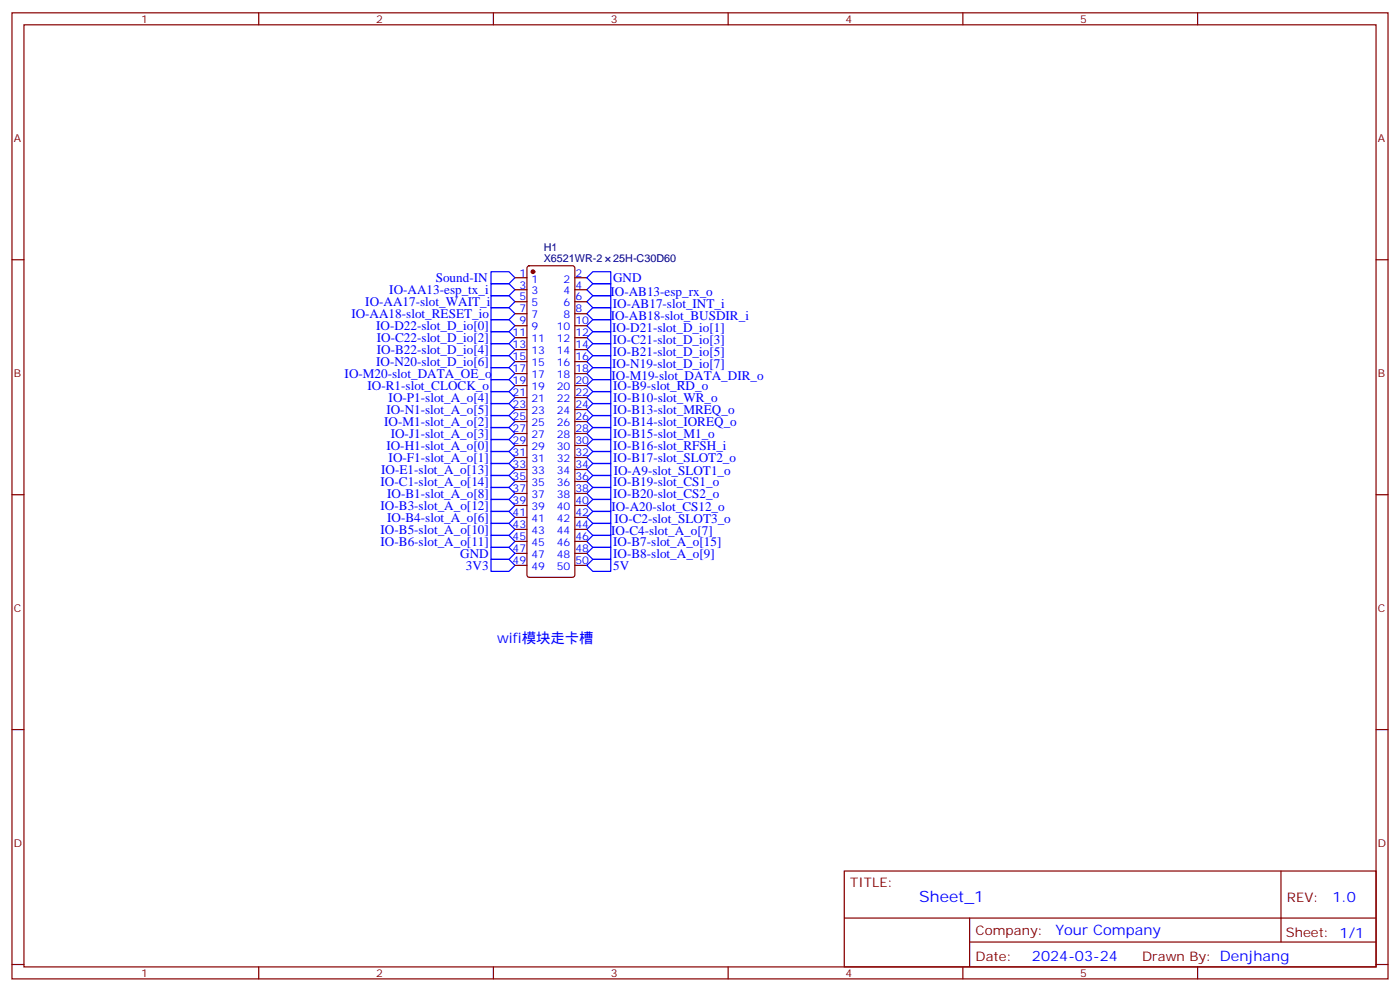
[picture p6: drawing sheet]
<svg xmlns="http://www.w3.org/2000/svg" width="412mm" height="292mm" viewBox="0 0 412 292" stroke-linecap="round" stroke-linejoin="round" font-family="sans-serif">
<defs><g id="words">
<text font-size="4.6" fill="#00f" x="270.8" y="265.4">Sheet_1</text>
<g font-size="4.2" fill="#00f">
<text x="146.4" y="189.3">wifi模块走卡槽</text>
<text x="392.5" y="265.6">1.0</text>
<text x="310.9" y="275.2">Your Company</text>
<text x="304" y="283">2024-03-24</text>
</g>
<g font-size="3.9" fill="#00f">
<text x="128.3" y="83">Sound-IN</text>
<text x="180.6" y="83.1">GND</text>
<text x="114.7" y="86.5">IO-AA13-esp_tx_i</text>
<text x="179.8" y="87">IO-AB13-esp_rx_o</text>
<text x="103.5" y="93.6">IO-AA18-slot_RESET_io</text>
<text x="107.6" y="90.1">IO-AA17-slot_WAIT_i</text>
<text x="179.9" y="94.1">IO-AB18-slot_BUSDIR_i</text>
<text x="180.5" y="90.6">IO-AB17-slot_INT_i</text>
<text x="110.8" y="97.1">IO-D22-slot_D_io[0]</text>
<text x="111" y="100.6">IO-C22-slot_D_io[2]</text>
<text x="180.3" y="97.6">IO-D21-slot_D_io[1]</text>
<text x="180.5" y="101.1">IO-C21-slot_D_io[3]</text>
<text x="110.8" y="107.7">IO-N20-slot_D_io[6]</text>
<text x="111" y="104.2">IO-B22-slot_D_io[4]</text>
<text x="180.5" y="104.7">IO-B21-slot_D_io[5]</text>
<text x="101.5" y="111.2">IO-M20-slot_DATA_OE_o</text>
<text x="180.1" y="111.7">IO-M19-slot_DATA_DIR_o</text>
<text x="180.3" y="108.2">IO-N19-slot_D_io[7]</text>
<text x="108.3" y="114.8">IO-R1-slot_CLOCK_o</text>
<text x="114.5" y="118.3">IO-P1-slot_A_o[4]</text>
<text x="180.6" y="118.3">IO-B10-slot_WR_o</text>
<text x="180.6" y="114.8">IO-B9-slot_RD_o</text>
<text x="113.2" y="125.3">IO-M1-slot_A_o[2]</text>
<text x="113.8" y="121.8">IO-N1-slot_A_o[5]</text>
<text x="180.6" y="125.3">IO-B14-slot_IOREQ_o</text>
<text x="180.6" y="121.8">IO-B13-slot_MREQ_o</text>
<text x="115.1" y="128.9">IO-J1-slot_A_o[3]</text>
<text x="180.6" y="128.9">IO-B15-slot_M1_o</text>
<text x="113.8" y="132.4">IO-H1-slot_A_o[0]</text>
<text x="114.5" y="135.9">IO-F1-slot_A_o[1]</text>
<text x="180.6" y="135.9">IO-B17-slot_SLOT2_o</text>
<text x="180.6" y="132.4">IO-B16-slot_RFSH_i</text>
<text x="112.1" y="143">IO-C1-slot_A_o[14]</text>
<text x="112.3" y="139.4">IO-E1-slot_A_o[13]</text>
<text x="180.6" y="143">IO-B19-slot_CS1_o</text>
<text x="180.8" y="139.9">IO-A9-slot_SLOT1_o</text>
<text x="114.1" y="146.5">IO-B1-slot_A_o[8]</text>
<text x="180.6" y="146.5">IO-B20-slot_CS2_o</text>
<text x="112.1" y="150">IO-B3-slot_A_o[12]</text>
<text x="114.1" y="153.5">IO-B4-slot_A_o[6]</text>
<text x="180.1" y="150.5">IO-A20-slot_CS12_o</text>
<text x="181" y="154.1">IO-C2-slot_SLOT3_o</text>
<text x="112.1" y="160.6">IO-B6-slot_A_o[11]</text>
<text x="112.1" y="157.1">IO-B5-slot_A_o[10]</text>
<text x="180" y="157.6">IO-C4-slot_A_o[7]</text>
<text x="180.6" y="160.6">IO-B7-slot_A_o[15]</text>
<text x="135.6" y="164.2">GND</text>
<text x="137.3" y="167.8">3V3</text>
<text x="180.6" y="167.8">5V</text>
<text x="180.6" y="164.1">IO-B8-slot_A_o[9]</text>
</g>
<g font-size="3.9" fill="#800">
<text x="250.5" y="260.9">TITLE:</text>
<text x="379.1" y="265.6">REV:</text>
<text x="287.4" y="275.1">Company:</text>
<text x="378.7" y="275.8">Sheet: 1/1</text>
<text x="287.4" y="282.8">Date:</text>
<text x="336.4" y="282.9">Drawn By: Denjhang</text>
</g>
<g font-size="3.2" fill="#800">
<text x="41.6" y="6.8">1</text>
<text x="110.8" y="6.8">2</text>
<text x="179.9" y="6.8">3</text>
<text x="249.1" y="6.8">4</text>
<text x="318.2" y="6.8">5</text>
<text x="4.1" y="41.9">A</text>
<text x="405.9" y="41.9">A</text>
<text x="4.1" y="111">B</text>
<text x="405.9" y="111">B</text>
<text x="4.1" y="180.2">C</text>
<text x="405.9" y="180.2">C</text>
<text x="4.1" y="249.3">D</text>
<text x="405.9" y="249.3">D</text>
<text x="41.6" y="287.6">1</text>
<text x="110.8" y="287.6">2</text>
<text x="179.9" y="287.6">3</text>
<text x="249.1" y="287.6">4</text>
<text x="318.2" y="287.6">5</text>
</g>
<g font-size="3.2" fill="#000080">
<text x="160.2" y="77">X6521WR-2</text>
<text x="160.2" y="73.8">H1</text>
<text x="180.7" y="77">25H-C30D60</text>
</g>
<g font-size="3.2" fill="#00f">
<text x="153" y="81.4">1</text>
<text x="156.5" y="83.1">1</text>
<text x="166" y="83.1">2</text>
<text x="169.5" y="81.4">2</text>
<text x="153" y="84.9">3</text>
<text x="153" y="88.4">5</text>
<text x="156.5" y="86.7">3</text>
<text x="166" y="86.7">4</text>
<text x="169.5" y="88.4">6</text>
<text x="169.5" y="84.9">4</text>
<text x="153" y="92">7</text>
<text x="153" y="95.5">9</text>
<text x="156.5" y="90.2">5</text>
<text x="156.5" y="93.7">7</text>
<text x="166" y="93.7">8</text>
<text x="166" y="90.2">6</text>
<text x="169.5" y="95.5">10</text>
<text x="169.5" y="92">8</text>
<text x="151" y="99">11</text>
<text x="156.5" y="97.3">9</text>
<text x="156.5" y="100.8">11</text>
<text x="164" y="100.8">12</text>
<text x="164" y="97.3">10</text>
<text x="169.5" y="99">12</text>
<text x="151" y="102.6">13</text>
<text x="151" y="106.1">15</text>
<text x="156.5" y="104.3">13</text>
<text x="156.5" y="107.8">15</text>
<text x="164" y="107.8">16</text>
<text x="164" y="104.3">14</text>
<text x="169.5" y="106.1">16</text>
<text x="169.5" y="102.6">14</text>
<text x="151" y="109.6">17</text>
<text x="151" y="113.1">19</text>
<text x="156.5" y="111.4">17</text>
<text x="164" y="111.4">18</text>
<text x="169.5" y="113.1">20</text>
<text x="169.5" y="109.6">18</text>
<text x="151" y="116.7">21</text>
<text x="156.5" y="114.9">19</text>
<text x="156.5" y="118.4">21</text>
<text x="164" y="118.4">22</text>
<text x="164" y="114.9">20</text>
<text x="169.5" y="116.7">22</text>
<text x="151" y="120.2">23</text>
<text x="151" y="123.7">25</text>
<text x="156.5" y="122">23</text>
<text x="156.5" y="125.5">25</text>
<text x="164" y="125.5">26</text>
<text x="164" y="122">24</text>
<text x="169.5" y="123.7">26</text>
<text x="169.5" y="120.2">24</text>
<text x="151" y="127.2">27</text>
<text x="151" y="130.8">29</text>
<text x="156.5" y="129">27</text>
<text x="164" y="129">28</text>
<text x="169.5" y="130.8">30</text>
<text x="169.5" y="127.2">28</text>
<text x="151" y="134.3">31</text>
<text x="151" y="137.8">33</text>
<text x="156.5" y="132.5">29</text>
<text x="156.5" y="136.1">31</text>
<text x="164" y="136.1">32</text>
<text x="164" y="132.5">30</text>
<text x="169.5" y="137.8">34</text>
<text x="169.5" y="134.3">32</text>
<text x="151" y="141.4">35</text>
<text x="156.5" y="139.6">33</text>
<text x="156.5" y="143.1">35</text>
<text x="164" y="143.1">36</text>
<text x="164" y="139.6">34</text>
<text x="169.5" y="141.4">36</text>
<text x="151" y="144.9">37</text>
<text x="151" y="148.4">39</text>
<text x="156.5" y="146.6">37</text>
<text x="164" y="146.6">38</text>
<text x="169.5" y="148.4">40</text>
<text x="169.5" y="144.9">38</text>
<text x="151" y="151.9">41</text>
<text x="151" y="155.5">43</text>
<text x="156.5" y="150.2">39</text>
<text x="156.5" y="153.7">41</text>
<text x="164" y="153.7">42</text>
<text x="164" y="150.2">40</text>
<text x="169.5" y="155.5">44</text>
<text x="169.5" y="151.9">42</text>
<text x="151" y="159">45</text>
<text x="156.5" y="157.2">43</text>
<text x="156.5" y="160.8">45</text>
<text x="164" y="160.8">46</text>
<text x="164" y="157.2">44</text>
<text x="169.5" y="159">46</text>
<text x="151" y="162.5">47</text>
<text x="151" y="166.1">49</text>
<text x="156.5" y="164.3">47</text>
<text x="156.5" y="167.8">49</text>
<text x="164" y="167.8">50</text>
<text x="164" y="164.3">48</text>
<text x="169.5" y="166.1">50</text>
<text x="169.5" y="162.5">48</text>
</g>
</g></defs>
<g fill="none" stroke="#870000" stroke-width=".35">
<path d="M3.5 3.8h405.4v284.3h-405.4zM7.1 7.3h398.2v277.3h-398.2zM76.2 3.8v3.5M145.3 3.8v3.5M214.5 3.8v3.5M283.6 3.8v3.5M352.8 3.8v3.5M3.5 76.4h3.6M155.5 78.4l.4-.2h12.7l.5 .2 .2 .5v90.3l-.2 .5-.5 .2h-12.7l-.5-.2-.2-.5v-90.3zM405.3 76.4h3.6M151.7 81.7h3.5M151.7 85.3h3.5"/>
<path d="M151.7 88.8h3.5M151.7 92.3h3.5M151.7 95.8h3.5M151.7 99.4h3.5M169.3 81.7h3.6M169.3 85.3h3.6M169.3 88.8h3.6M169.3 92.3h3.6M169.3 95.8h3.6M169.3 99.4h3.6M151.7 102.9h3.5M151.7 106.4h3.5"/>
<path d="M151.7 110h3.5M151.7 113.5h3.5M151.7 117h3.5M169.3 102.9h3.6M169.3 106.4h3.6M169.3 110h3.6M169.3 113.5h3.6M169.3 117h3.6M151.7 138.2h3.5M151.7 134.7h3.5M151.7 131.1h3.5M151.7 120.5h3.5"/>
<path d="M151.7 127.6h3.5M151.7 124.1h3.5M169.3 138.2h3.6M169.3 134.7h3.6M169.3 131.1h3.6M169.3 120.5h3.6M169.3 127.6h3.6M169.3 124.1h3.6M3.5 145.6h3.6M151.7 159.3h3.5M151.7 155.8h3.5M151.7 152.3h3.5"/>
<path d="M151.7 148.8h3.5M151.7 145.2h3.5M151.7 141.7h3.5M169.3 159.3h3.6M169.3 155.8h3.6M169.3 152.3h3.6M169.3 148.8h3.6M169.3 145.2h3.6M169.3 141.7h3.6M405.3 145.6h3.6M151.7 166.4h3.5M151.7 162.9h3.5"/>
<path d="M169.3 166.4h3.6M169.3 162.9h3.6M3.5 214.7h3.6M405.3 214.7h3.6M248.7 256.4h156.6v28.2h-156.6zM377.3 256.4v20.9M248.7 270.2h156.5M285.6 277.3h119.6M285.6 270.2v14.1M3.5 283.9h3.6M76.2 284.6v3.5M145.3 284.6v3.5"/>
<path d="M214.5 284.6v3.5M283.6 284.6v3.5M352.8 284.6v3.5M405.3 283.9h3.6"/>
</g>
<g fill="none" stroke="#00f" stroke-width=".35">
<path d="M144.6 80h5.3l1.8 1.7-1.8 1.8h-5.3zM144.6 87h5.3l1.8 1.8-1.8 1.8h-5.3zM144.6 90.6h5.3l1.8 1.7-1.8 1.8h-5.3zM144.6 94.1h5.3l1.8 1.7-1.8 1.8h-5.3zM144.6 97.6h5.3l1.8 1.8-1.8 1.7h-5.3zM144.6 83.5h5.3l1.8 1.8-1.8 1.7h-5.3zM172.9 81.7l1.7-1.7h5.3v3.5h-5.3zM174.6 90.6h5.3v3.5h-5.3l-1.7-1.8zM174.6 87h5.3v3.6h-5.3l-1.7-1.8zM174.6 94.1h5.3v3.5h-5.3l-1.7-1.8zM174.6 97.6h5.3v3.5h-5.3l-1.7-1.7zM174.6 83.5h5.3v3.5h-5.3l-1.7-1.7z"/>
<path d="M144.6 118.8h5.3l1.8 1.7-1.8 1.8h-5.3zM144.6 115.3h5.3l1.8 1.7-1.8 1.8h-5.3zM144.6 111.7h5.3l1.8 1.8-1.8 1.8h-5.3zM144.6 101.1h5.3l1.8 1.8-1.8 1.8h-5.3zM144.6 104.7h5.3l1.8 1.7-1.8 1.8h-5.3zM144.6 108.2h5.3l1.8 1.8-1.8 1.7h-5.3zM174.6 118.8h5.3v3.5h-5.3l-1.7-1.8zM174.6 115.3h5.3v3.5h-5.3l-1.7-1.8zM174.6 111.7h5.3v3.6h-5.3l-1.7-1.8zM174.6 101.1h5.3v3.6h-5.3l-1.7-1.8zM174.6 104.7h5.3v3.5h-5.3l-1.7-1.8zM174.6 108.2h5.3v3.5h-5.3l-1.7-1.7z"/>
<path d="M144.6 139.9h5.3l1.8 1.8-1.8 1.8h-5.3zM144.6 136.4h5.3l1.8 1.8-1.8 1.7h-5.3zM144.6 132.9h5.3l1.8 1.8-1.8 1.7h-5.3zM144.6 129.4h5.3l1.8 1.7-1.8 1.8h-5.3zM144.6 125.8h5.3l1.8 1.8-1.8 1.8h-5.3zM144.6 122.3h5.3l1.8 1.8-1.8 1.7h-5.3zM174.6 136.4h5.3v3.5h-5.3l-1.7-1.7zM174.6 139.9h5.3v3.6h-5.3l-1.7-1.8zM174.6 132.9h5.3v3.5h-5.3l-1.7-1.7zM174.6 129.4h5.3v3.5h-5.3l-1.7-1.8zM174.6 125.8h5.3v3.6h-5.3l-1.7-1.8zM174.6 122.3h5.3v3.5h-5.3l-1.7-1.7z"/>
<path d="M144.6 157.6h5.3l1.8 1.7-1.8 1.8h-5.3zM144.6 154.1h5.3l1.8 1.7-1.8 1.8h-5.3zM144.6 150.5h5.3l1.8 1.8-1.8 1.8h-5.3zM144.6 147h5.3l1.8 1.8-1.8 1.7h-5.3zM144.6 143.5h5.3l1.8 1.7-1.8 1.8h-5.3zM174.6 157.6h5.3v3.5h-5.3l-1.7-1.8zM174.6 154.1h5.3v3.5h-5.3l-1.7-1.8zM174.6 150.5h5.3v3.6h-5.3l-1.7-1.8zM174.6 147h5.3v3.5h-5.3l-1.7-1.7zM174.6 143.5h5.3v3.5h-5.3l-1.7-1.8zM144.6 164.6h5.3l1.8 1.8-1.8 1.8h-5.3zM144.6 161.1h5.3l1.8 1.8-1.8 1.7h-5.3z"/>
<path d="M172.9 166.4l1.7-1.8h5.3v3.6h-5.3zM174.6 161.1h5.3v3.5h-5.3l-1.7-1.7z"/>
</g>
<circle cx="157" cy="80" r=".53" fill="#870000" stroke="#870000" stroke-width=".35"/>
<use href="#words"/>
</svg>
